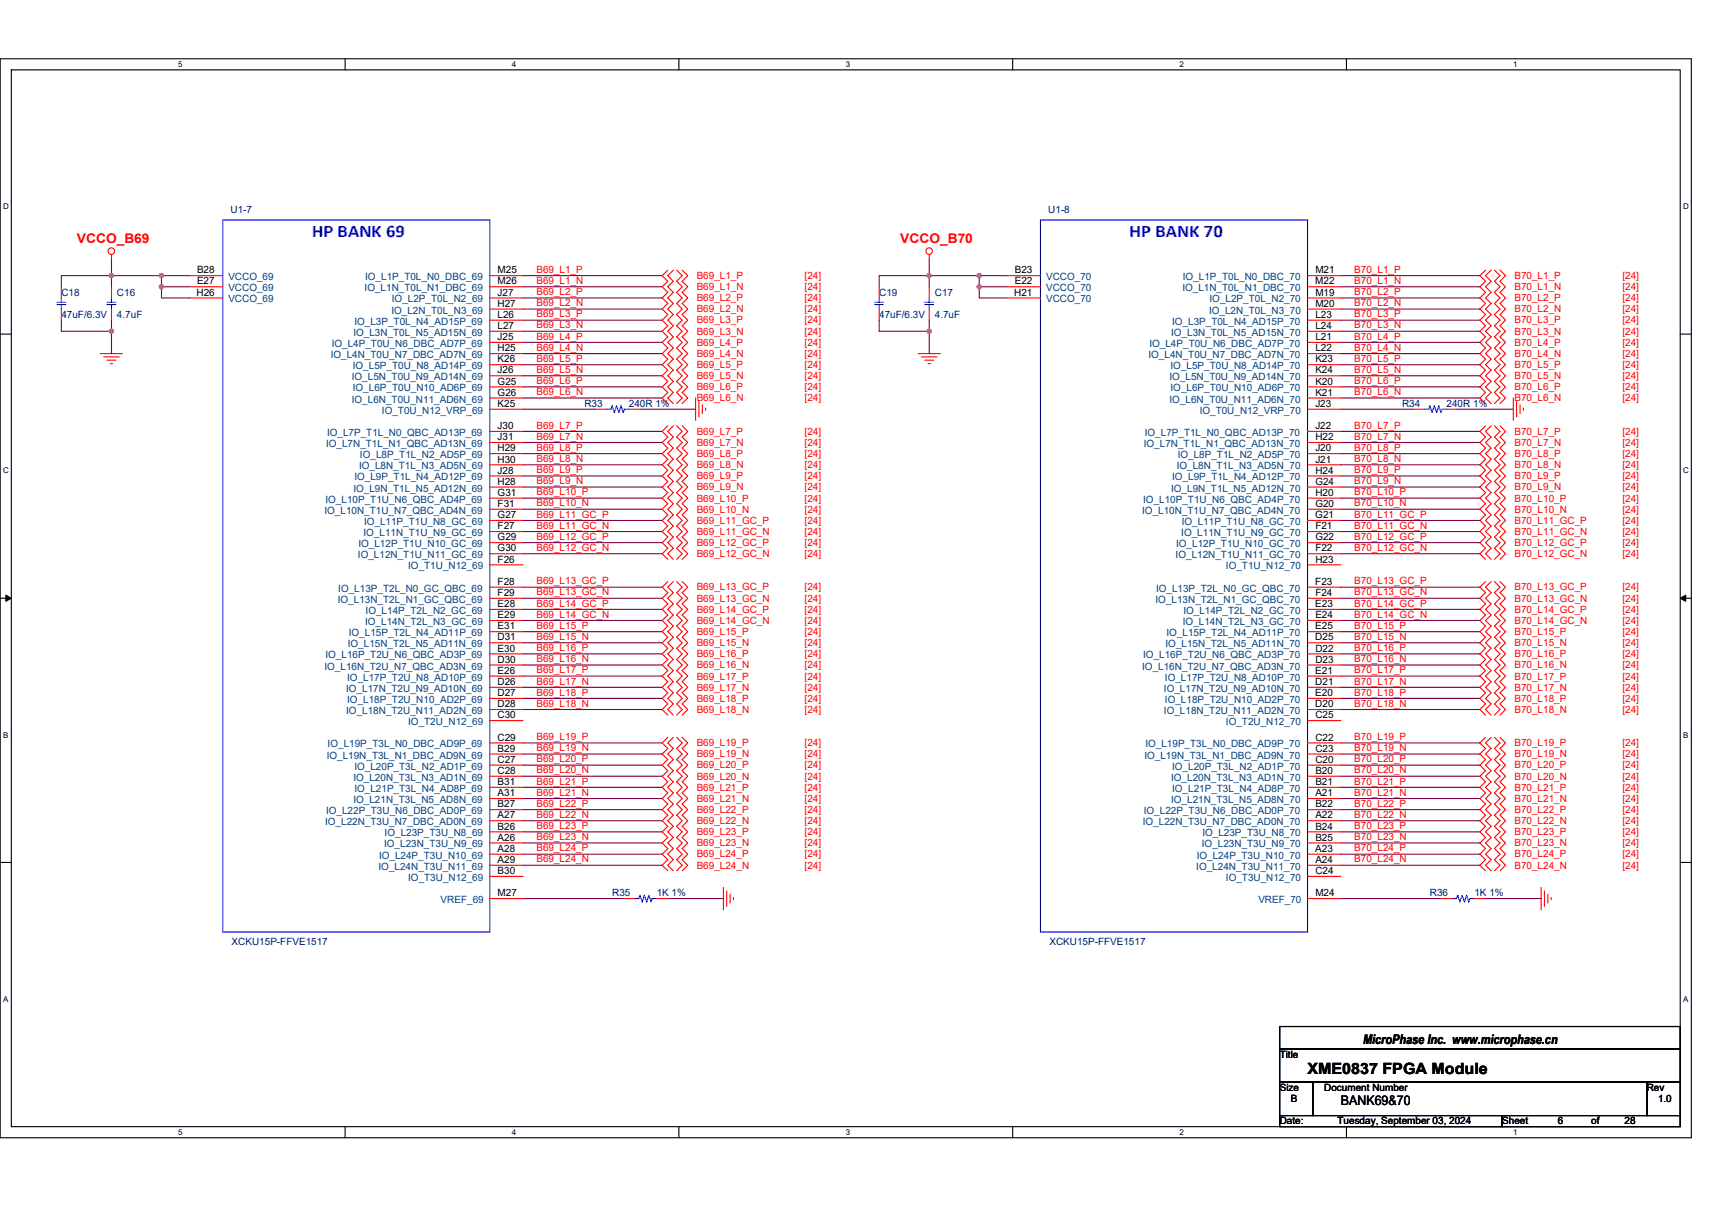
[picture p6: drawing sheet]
<svg xmlns="http://www.w3.org/2000/svg" width="297mm" height="210mm" viewBox="0 0 297 210" stroke-linecap="round" stroke-linejoin="round" font-family="sans-serif">
<defs><g id="words">
<g font-size="3.1" fill="#00f">
<text x="54.1" y="41.1">HP BANK 69</text>
<text x="196" y="41.1">HP BANK 70</text>
</g>
<text font-size="2.7" x="226.9" y="186.4">XME0837 FPGA Module</text>
<g font-size="2.3" fill="#f00">
<text x="13.4" y="42.2">VCCO_B69</text>
<text x="156.2" y="42.2">VCCO_B70</text>
</g>
<g font-size="2.3">
<text x="236.5" y="181.1">MicroPhase Inc. www.microphase.cn</text>
<text x="232.6" y="191.8">BANK69&amp;70</text>
</g>
<g font-size="1.7" fill="#000080">
<text x="40" y="37">U1-7</text>
<text x="181.9" y="37">U1-8</text>
<text x="10.6" y="51.3">C18</text>
<text x="20.3" y="51.3">C16</text>
<text x="152.5" y="51.3">C19</text>
<text x="162.2" y="51.3">C17</text>
<text x="10.6" y="55.2">47uF/6.3V</text>
<text x="20.3" y="55.2">4.7uF</text>
<text x="152.5" y="55.2">47uF/6.3V</text>
<text x="162.2" y="55.2">4.7uF</text>
<text x="101.4" y="70.6">R33</text>
<text x="109.1" y="70.6">240R 1%</text>
<text x="243.3" y="70.6">R34</text>
<text x="251" y="70.6">240R 1%</text>
<text x="106.2" y="155.6">R35</text>
<text x="113.9" y="155.6">1K 1%</text>
<text x="248.1" y="155.6">R36</text>
<text x="255.8" y="155.6">1K 1%</text>
<text x="40.2" y="164">XCKU15P-FFVE1517</text>
<text x="182.1" y="164">XCKU15P-FFVE1517</text>
</g>
<g font-size="1.7">
<text x="34.2" y="47.4">B28</text>
<text x="86.3" y="47.4">M25</text>
<text x="176.1" y="47.4">B23</text>
<text x="228.2" y="47.4">M21</text>
<text x="34.1" y="51.3">H26</text>
<text x="34.2" y="49.4">E27</text>
<text x="86.3" y="49.4">M26</text>
<text x="86.3" y="53.2">H27</text>
<text x="86.3" y="51.3">J27</text>
<text x="176" y="51.3">H21</text>
<text x="176.1" y="49.4">E22</text>
<text x="228.2" y="49.4">M22</text>
<text x="228.2" y="53.2">M20</text>
<text x="228.2" y="51.3">M19</text>
<text x="86.3" y="55.2">L26</text>
<text x="86.3" y="57.1">L27</text>
<text x="86.3" y="59">J25</text>
<text x="228.2" y="57.1">L24</text>
<text x="228.2" y="55.2">L23</text>
<text x="228.2" y="59">L21</text>
<text x="86.3" y="62.9">K26</text>
<text x="86.3" y="64.8">J26</text>
<text x="86.3" y="61">H25</text>
<text x="228.2" y="62.9">K23</text>
<text x="228.2" y="64.8">K24</text>
<text x="228.2" y="61">L22</text>
<text x="86.3" y="66.7">G25</text>
<text x="86.3" y="68.7">G26</text>
<text x="86.3" y="70.6">K25</text>
<text x="228.2" y="66.7">K20</text>
<text x="228.2" y="68.7">K21</text>
<text x="228.2" y="70.6">J23</text>
<text x="86.3" y="74.5">J30</text>
<text x="86.3" y="76.4">J31</text>
<text x="228.2" y="76.4">H22</text>
<text x="228.2" y="74.5">J22</text>
<text x="86.3" y="82.2">J28</text>
<text x="86.3" y="78.3">H29</text>
<text x="86.3" y="80.3">H30</text>
<text x="228.2" y="82.2">H24</text>
<text x="228.2" y="80.3">J21</text>
<text x="228.2" y="78.3">J20</text>
<text x="86.3" y="89.9">G27</text>
<text x="86.3" y="86">G31</text>
<text x="86.3" y="88">F31</text>
<text x="86.3" y="84.1">H28</text>
<text x="228.2" y="89.9">G21</text>
<text x="228.2" y="86">H20</text>
<text x="228.2" y="88">G20</text>
<text x="228.2" y="84.1">G24</text>
<text x="86.3" y="95.7">G30</text>
<text x="86.3" y="91.8">F27</text>
<text x="86.3" y="93.8">G29</text>
<text x="228.2" y="95.7">F22</text>
<text x="228.2" y="91.8">F21</text>
<text x="228.2" y="93.8">G22</text>
<text x="86.3" y="101.5">F28</text>
<text x="86.3" y="97.6">F26</text>
<text x="228.2" y="101.5">F23</text>
<text x="228.2" y="97.6">H23</text>
<text x="86.3" y="105.3">E28</text>
<text x="86.3" y="103.4">F29</text>
<text x="86.3" y="107.3">E29</text>
<text x="228.2" y="105.3">E23</text>
<text x="228.2" y="103.4">F24</text>
<text x="228.2" y="107.3">E24</text>
<text x="86.3" y="109.2">E31</text>
<text x="86.3" y="111.1">D31</text>
<text x="86.3" y="113.1">E30</text>
<text x="228.2" y="109.2">E25</text>
<text x="228.2" y="111.1">D25</text>
<text x="228.2" y="113.1">D22</text>
<text x="86.3" y="116.9">E26</text>
<text x="86.3" y="118.9">D26</text>
<text x="86.3" y="115">D30</text>
<text x="228.2" y="116.9">E21</text>
<text x="228.2" y="118.9">D21</text>
<text x="228.2" y="115">D23</text>
<text x="86.3" y="120.8">D27</text>
<text x="86.3" y="122.7">D28</text>
<text x="86.3" y="124.7">C30</text>
<text x="228.2" y="120.8">E20</text>
<text x="228.2" y="122.7">D20</text>
<text x="228.2" y="124.7">C25</text>
<text x="86.3" y="128.5">C29</text>
<text x="86.3" y="130.5">B29</text>
<text x="228.2" y="128.5">C22</text>
<text x="228.2" y="130.5">C23</text>
<text x="86.3" y="136.2">B31</text>
<text x="86.3" y="132.4">C27</text>
<text x="86.3" y="134.3">C28</text>
<text x="228.2" y="136.2">B21</text>
<text x="228.2" y="134.3">B20</text>
<text x="228.2" y="132.4">C20</text>
<text x="86.3" y="144">B26</text>
<text x="86.3" y="140.1">B27</text>
<text x="86.3" y="142">A27</text>
<text x="86.3" y="138.2">A31</text>
<text x="228.2" y="140.1">B22</text>
<text x="228.2" y="144">B24</text>
<text x="228.2" y="142">A22</text>
<text x="228.2" y="138.2">A21</text>
<text x="86.3" y="147.8">A28</text>
<text x="86.3" y="149.8">A29</text>
<text x="86.3" y="145.9">A26</text>
<text x="228.2" y="147.8">A23</text>
<text x="228.2" y="149.8">A24</text>
<text x="228.2" y="145.9">B25</text>
<text x="86.3" y="151.7">B30</text>
<text x="86.3" y="155.5">M27</text>
<text x="228.2" y="151.7">C24</text>
<text x="228.2" y="155.5">M24</text>
<text x="222" y="183.6">Title</text>
<text x="222" y="189.3">Size</text>
<text x="224" y="191.3">B</text>
<text x="229.8" y="189.3">Document Number</text>
<text x="285.7" y="189.3">Rev</text>
<text x="287.7" y="191.3">1.0</text>
<text x="222" y="195.1">Date:</text>
<text x="232.1" y="195.1">Tuesday, September 03, 2024</text>
<text x="260.6" y="195.1">Sheet</text>
<text x="270.3" y="195.1">6</text>
<text x="276.1" y="195.1">of</text>
<text x="281.9" y="195.1">28</text>
</g>
<g font-size="1.7" fill="#f00">
<text x="93.1" y="47.3">B69_L1_P</text>
<text x="235" y="47.3">B70_L1_P</text>
<text x="93.1" y="49.3">B69_L1_N</text>
<text x="93.1" y="51.2">B69_L2_P</text>
<text x="93.1" y="53.1">B69_L2_N</text>
<text x="120.9" y="48.4">B69_L1_P</text>
<text x="120.9" y="50.4">B69_L1_N</text>
<text x="120.9" y="52.3">B69_L2_P</text>
<text x="139.6" y="50.4">[24]</text>
<text x="139.6" y="48.4">[24]</text>
<text x="139.6" y="52.3">[24]</text>
<text x="235" y="49.3">B70_L1_N</text>
<text x="235" y="51.2">B70_L2_P</text>
<text x="235" y="53.1">B70_L2_N</text>
<text x="262.8" y="48.4">B70_L1_P</text>
<text x="262.8" y="50.4">B70_L1_N</text>
<text x="262.8" y="52.3">B70_L2_P</text>
<text x="281.5" y="50.4">[24]</text>
<text x="281.5" y="48.4">[24]</text>
<text x="281.5" y="52.3">[24]</text>
<text x="93.1" y="55.1">B69_L3_P</text>
<text x="93.1" y="57">B69_L3_N</text>
<text x="93.1" y="58.9">B69_L4_P</text>
<text x="120.9" y="54.2">B69_L2_N</text>
<text x="120.9" y="56.1">B69_L3_P</text>
<text x="120.9" y="58.1">B69_L3_N</text>
<text x="139.6" y="54.2">[24]</text>
<text x="139.6" y="58.1">[24]</text>
<text x="139.6" y="56.1">[24]</text>
<text x="235" y="55.1">B70_L3_P</text>
<text x="235" y="57">B70_L3_N</text>
<text x="235" y="58.9">B70_L4_P</text>
<text x="262.8" y="54.2">B70_L2_N</text>
<text x="262.8" y="56.1">B70_L3_P</text>
<text x="262.8" y="58.1">B70_L3_N</text>
<text x="281.5" y="54.2">[24]</text>
<text x="281.5" y="58.1">[24]</text>
<text x="281.5" y="56.1">[24]</text>
<text x="93.1" y="60.9">B69_L4_N</text>
<text x="93.1" y="62.8">B69_L5_P</text>
<text x="93.1" y="64.7">B69_L5_N</text>
<text x="120.9" y="60">B69_L4_P</text>
<text x="120.9" y="61.9">B69_L4_N</text>
<text x="120.9" y="63.9">B69_L5_P</text>
<text x="120.9" y="65.8">B69_L5_N</text>
<text x="139.6" y="61.9">[24]</text>
<text x="139.6" y="65.8">[24]</text>
<text x="139.6" y="60">[24]</text>
<text x="139.6" y="63.9">[24]</text>
<text x="235" y="60.9">B70_L4_N</text>
<text x="235" y="62.8">B70_L5_P</text>
<text x="235" y="64.7">B70_L5_N</text>
<text x="262.8" y="60">B70_L4_P</text>
<text x="262.8" y="61.9">B70_L4_N</text>
<text x="262.8" y="63.9">B70_L5_P</text>
<text x="262.8" y="65.8">B70_L5_N</text>
<text x="281.5" y="61.9">[24]</text>
<text x="281.5" y="65.8">[24]</text>
<text x="281.5" y="60">[24]</text>
<text x="281.5" y="63.9">[24]</text>
<text x="93.1" y="66.7">B69_L6_P</text>
<text x="93.1" y="68.6">B69_L6_N</text>
<text x="120.9" y="67.7">B69_L6_P</text>
<text x="120.9" y="69.7">B69_L6_N</text>
<text x="139.6" y="69.7">[24]</text>
<text x="139.6" y="67.7">[24]</text>
<text x="235" y="66.7">B70_L6_P</text>
<text x="235" y="68.6">B70_L6_N</text>
<text x="262.8" y="67.7">B70_L6_P</text>
<text x="262.8" y="69.7">B70_L6_N</text>
<text x="281.5" y="69.7">[24]</text>
<text x="281.5" y="67.7">[24]</text>
<text x="93.1" y="74.4">B69_L7_P</text>
<text x="93.1" y="76.3">B69_L7_N</text>
<text x="120.9" y="75.4">B69_L7_P</text>
<text x="120.9" y="77.4">B69_L7_N</text>
<text x="139.6" y="77.4">[24]</text>
<text x="139.6" y="75.4">[24]</text>
<text x="235" y="74.4">B70_L7_P</text>
<text x="235" y="76.3">B70_L7_N</text>
<text x="262.8" y="75.4">B70_L7_P</text>
<text x="262.8" y="77.4">B70_L7_N</text>
<text x="281.5" y="77.4">[24]</text>
<text x="281.5" y="75.4">[24]</text>
<text x="93.1" y="78.2">B69_L8_P</text>
<text x="93.1" y="80.2">B69_L8_N</text>
<text x="93.1" y="82.1">B69_L9_P</text>
<text x="120.9" y="79.3">B69_L8_P</text>
<text x="120.9" y="81.2">B69_L8_N</text>
<text x="120.9" y="83.2">B69_L9_P</text>
<text x="139.6" y="81.2">[24]</text>
<text x="139.6" y="79.3">[24]</text>
<text x="139.6" y="83.2">[24]</text>
<text x="235" y="78.2">B70_L8_P</text>
<text x="235" y="80.2">B70_L8_N</text>
<text x="235" y="82.1">B70_L9_P</text>
<text x="262.8" y="79.3">B70_L8_P</text>
<text x="262.8" y="81.2">B70_L8_N</text>
<text x="262.8" y="83.2">B70_L9_P</text>
<text x="281.5" y="81.2">[24]</text>
<text x="281.5" y="79.3">[24]</text>
<text x="281.5" y="83.2">[24]</text>
<text x="93.1" y="84">B69_L9_N</text>
<text x="93.1" y="86">B69_L10_P</text>
<text x="93.1" y="87.9">B69_L10_N</text>
<text x="93.1" y="89.8">B69_L11_GC_P</text>
<text x="120.9" y="85.1">B69_L9_N</text>
<text x="120.9" y="87">B69_L10_P</text>
<text x="120.9" y="89">B69_L10_N</text>
<text x="139.6" y="89">[24]</text>
<text x="139.6" y="85.1">[24]</text>
<text x="139.6" y="87">[24]</text>
<text x="235" y="84">B70_L9_N</text>
<text x="235" y="86">B70_L10_P</text>
<text x="235" y="87.9">B70_L10_N</text>
<text x="235" y="89.8">B70_L11_GC_P</text>
<text x="262.8" y="85.1">B70_L9_N</text>
<text x="262.8" y="87">B70_L10_P</text>
<text x="262.8" y="89">B70_L10_N</text>
<text x="281.5" y="89">[24]</text>
<text x="281.5" y="85.1">[24]</text>
<text x="281.5" y="87">[24]</text>
<text x="93.1" y="91.8">B69_L11_GC_N</text>
<text x="93.1" y="93.7">B69_L12_GC_P</text>
<text x="93.1" y="95.6">B69_L12_GC_N</text>
<text x="120.9" y="90.9">B69_L11_GC_P</text>
<text x="120.9" y="92.8">B69_L11_GC_N</text>
<text x="120.9" y="94.7">B69_L12_GC_P</text>
<text x="139.6" y="92.8">[24]</text>
<text x="139.6" y="90.9">[24]</text>
<text x="139.6" y="94.7">[24]</text>
<text x="235" y="91.8">B70_L11_GC_N</text>
<text x="235" y="93.7">B70_L12_GC_P</text>
<text x="235" y="95.6">B70_L12_GC_N</text>
<text x="262.8" y="90.9">B70_L11_GC_P</text>
<text x="262.8" y="92.8">B70_L11_GC_N</text>
<text x="262.8" y="94.7">B70_L12_GC_P</text>
<text x="281.5" y="92.8">[24]</text>
<text x="281.5" y="90.9">[24]</text>
<text x="281.5" y="94.7">[24]</text>
<text x="93.1" y="101.4">B69_L13_GC_P</text>
<text x="120.9" y="96.7">B69_L12_GC_N</text>
<text x="139.6" y="96.7">[24]</text>
<text x="235" y="101.4">B70_L13_GC_P</text>
<text x="262.8" y="96.7">B70_L12_GC_N</text>
<text x="281.5" y="96.7">[24]</text>
<text x="93.1" y="103.3">B69_L13_GC_N</text>
<text x="93.1" y="105.3">B69_L14_GC_P</text>
<text x="93.1" y="107.2">B69_L14_GC_N</text>
<text x="120.9" y="102.5">B69_L13_GC_P</text>
<text x="120.9" y="104.4">B69_L13_GC_N</text>
<text x="120.9" y="106.3">B69_L14_GC_P</text>
<text x="139.6" y="104.4">[24]</text>
<text x="139.6" y="102.5">[24]</text>
<text x="139.6" y="106.3">[24]</text>
<text x="235" y="103.3">B70_L13_GC_N</text>
<text x="235" y="105.3">B70_L14_GC_P</text>
<text x="235" y="107.2">B70_L14_GC_N</text>
<text x="262.8" y="102.5">B70_L13_GC_P</text>
<text x="262.8" y="104.4">B70_L13_GC_N</text>
<text x="262.8" y="106.3">B70_L14_GC_P</text>
<text x="281.5" y="104.4">[24]</text>
<text x="281.5" y="102.5">[24]</text>
<text x="281.5" y="106.3">[24]</text>
<text x="93.1" y="109.1">B69_L15_P</text>
<text x="93.1" y="111.1">B69_L15_N</text>
<text x="93.1" y="113">B69_L16_P</text>
<text x="120.9" y="108.3">B69_L14_GC_N</text>
<text x="120.9" y="110.2">B69_L15_P</text>
<text x="120.9" y="112.1">B69_L15_N</text>
<text x="139.6" y="108.3">[24]</text>
<text x="139.6" y="112.1">[24]</text>
<text x="139.6" y="110.2">[24]</text>
<text x="235" y="109.1">B70_L15_P</text>
<text x="235" y="111.1">B70_L15_N</text>
<text x="235" y="113">B70_L16_P</text>
<text x="262.8" y="108.3">B70_L14_GC_N</text>
<text x="262.8" y="110.2">B70_L15_P</text>
<text x="262.8" y="112.1">B70_L15_N</text>
<text x="281.5" y="108.3">[24]</text>
<text x="281.5" y="112.1">[24]</text>
<text x="281.5" y="110.2">[24]</text>
<text x="93.1" y="114.9">B69_L16_N</text>
<text x="93.1" y="116.8">B69_L17_P</text>
<text x="93.1" y="118.8">B69_L17_N</text>
<text x="120.9" y="114">B69_L16_P</text>
<text x="120.9" y="116">B69_L16_N</text>
<text x="120.9" y="117.9">B69_L17_P</text>
<text x="120.9" y="119.8">B69_L17_N</text>
<text x="139.6" y="116">[24]</text>
<text x="139.6" y="119.8">[24]</text>
<text x="139.6" y="114">[24]</text>
<text x="139.6" y="117.9">[24]</text>
<text x="235" y="114.9">B70_L16_N</text>
<text x="235" y="116.8">B70_L17_P</text>
<text x="235" y="118.8">B70_L17_N</text>
<text x="262.8" y="114">B70_L16_P</text>
<text x="262.8" y="116">B70_L16_N</text>
<text x="262.8" y="117.9">B70_L17_P</text>
<text x="262.8" y="119.8">B70_L17_N</text>
<text x="281.5" y="116">[24]</text>
<text x="281.5" y="119.8">[24]</text>
<text x="281.5" y="114">[24]</text>
<text x="281.5" y="117.9">[24]</text>
<text x="93.1" y="120.7">B69_L18_P</text>
<text x="93.1" y="122.6">B69_L18_N</text>
<text x="120.9" y="121.8">B69_L18_P</text>
<text x="120.9" y="123.7">B69_L18_N</text>
<text x="139.6" y="123.7">[24]</text>
<text x="139.6" y="121.8">[24]</text>
<text x="235" y="120.7">B70_L18_P</text>
<text x="235" y="122.6">B70_L18_N</text>
<text x="262.8" y="121.8">B70_L18_P</text>
<text x="262.8" y="123.7">B70_L18_N</text>
<text x="281.5" y="123.7">[24]</text>
<text x="281.5" y="121.8">[24]</text>
<text x="93.1" y="128.4">B69_L19_P</text>
<text x="93.1" y="130.4">B69_L19_N</text>
<text x="120.9" y="129.5">B69_L19_P</text>
<text x="120.9" y="131.4">B69_L19_N</text>
<text x="139.6" y="131.4">[24]</text>
<text x="139.6" y="129.5">[24]</text>
<text x="235" y="128.4">B70_L19_P</text>
<text x="235" y="130.4">B70_L19_N</text>
<text x="262.8" y="129.5">B70_L19_P</text>
<text x="262.8" y="131.4">B70_L19_N</text>
<text x="281.5" y="131.4">[24]</text>
<text x="281.5" y="129.5">[24]</text>
<text x="93.1" y="132.3">B69_L20_P</text>
<text x="93.1" y="134.2">B69_L20_N</text>
<text x="93.1" y="136.1">B69_L21_P</text>
<text x="120.9" y="133.3">B69_L20_P</text>
<text x="120.9" y="135.3">B69_L20_N</text>
<text x="120.9" y="137.2">B69_L21_P</text>
<text x="139.6" y="135.3">[24]</text>
<text x="139.6" y="133.3">[24]</text>
<text x="139.6" y="137.2">[24]</text>
<text x="235" y="132.3">B70_L20_P</text>
<text x="235" y="134.2">B70_L20_N</text>
<text x="235" y="136.1">B70_L21_P</text>
<text x="262.8" y="133.3">B70_L20_P</text>
<text x="262.8" y="135.3">B70_L20_N</text>
<text x="262.8" y="137.2">B70_L21_P</text>
<text x="281.5" y="135.3">[24]</text>
<text x="281.5" y="133.3">[24]</text>
<text x="281.5" y="137.2">[24]</text>
<text x="93.1" y="138.1">B69_L21_N</text>
<text x="93.1" y="140">B69_L22_P</text>
<text x="93.1" y="141.9">B69_L22_N</text>
<text x="93.1" y="143.9">B69_L23_P</text>
<text x="120.9" y="139.1">B69_L21_N</text>
<text x="120.9" y="141.1">B69_L22_P</text>
<text x="120.9" y="143">B69_L22_N</text>
<text x="139.6" y="139.1">[24]</text>
<text x="139.6" y="143">[24]</text>
<text x="139.6" y="141.1">[24]</text>
<text x="235" y="138.1">B70_L21_N</text>
<text x="235" y="140">B70_L22_P</text>
<text x="235" y="141.9">B70_L22_N</text>
<text x="235" y="143.9">B70_L23_P</text>
<text x="262.8" y="139.1">B70_L21_N</text>
<text x="262.8" y="141.1">B70_L22_P</text>
<text x="262.8" y="143">B70_L22_N</text>
<text x="281.5" y="139.1">[24]</text>
<text x="281.5" y="143">[24]</text>
<text x="281.5" y="141.1">[24]</text>
<text x="93.1" y="145.8">B69_L23_N</text>
<text x="93.1" y="147.7">B69_L24_P</text>
<text x="93.1" y="149.7">B69_L24_N</text>
<text x="120.9" y="144.9">B69_L23_P</text>
<text x="120.9" y="146.9">B69_L23_N</text>
<text x="120.9" y="148.8">B69_L24_P</text>
<text x="139.6" y="146.9">[24]</text>
<text x="139.6" y="144.9">[24]</text>
<text x="139.6" y="148.8">[24]</text>
<text x="235" y="145.8">B70_L23_N</text>
<text x="235" y="147.7">B70_L24_P</text>
<text x="235" y="149.7">B70_L24_N</text>
<text x="262.8" y="144.9">B70_L23_P</text>
<text x="262.8" y="146.9">B70_L23_N</text>
<text x="262.8" y="148.8">B70_L24_P</text>
<text x="281.5" y="146.9">[24]</text>
<text x="281.5" y="144.9">[24]</text>
<text x="281.5" y="148.8">[24]</text>
<text x="120.9" y="150.7">B69_L24_N</text>
<text x="139.6" y="150.7">[24]</text>
<text x="262.8" y="150.7">B70_L24_N</text>
<text x="281.5" y="150.7">[24]</text>
</g>
<g font-size="1.7" fill="#004080">
<text x="39.6" y="48.6">VCCO_69</text>
<text x="39.6" y="50.5">VCCO_69</text>
<text x="39.6" y="52.5">VCCO_69</text>
<text x="63.3" y="50.5">IO_L1N_T0L_N1_DBC_69</text>
<text x="63.3" y="48.6">IO_L1P_T0L_N0_DBC_69</text>
<text x="68" y="52.5">IO_L2P_T0L_N2_69</text>
<text x="181.5" y="48.6">VCCO_70</text>
<text x="181.5" y="50.5">VCCO_70</text>
<text x="181.5" y="52.5">VCCO_70</text>
<text x="205.1" y="50.5">IO_L1N_T0L_N1_DBC_70</text>
<text x="205.2" y="48.6">IO_L1P_T0L_N0_DBC_70</text>
<text x="209.9" y="52.5">IO_L2P_T0L_N2_70</text>
<text x="61.3" y="58.3">IO_L3N_T0L_N5_AD15N_69</text>
<text x="61.5" y="56.3">IO_L3P_T0L_N4_AD15P_69</text>
<text x="67.9" y="54.4">IO_L2N_T0L_N3_69</text>
<text x="203.2" y="58.3">IO_L3N_T0L_N5_AD15N_70</text>
<text x="203.4" y="56.3">IO_L3P_T0L_N4_AD15P_70</text>
<text x="209.8" y="54.4">IO_L2N_T0L_N3_70</text>
<text x="57.4" y="62.1">IO_L4N_T0U_N7_DBC_AD7N_69</text>
<text x="57.5" y="60.2">IO_L4P_T0U_N6_DBC_AD7P_69</text>
<text x="61" y="66">IO_L5N_T0U_N9_AD14N_69</text>
<text x="61.2" y="64.1">IO_L5P_T0U_N8_AD14P_69</text>
<text x="199.3" y="62.1">IO_L4N_T0U_N7_DBC_AD7N_70</text>
<text x="199.4" y="60.2">IO_L4P_T0U_N6_DBC_AD7P_70</text>
<text x="202.9" y="66">IO_L5N_T0U_N9_AD14N_70</text>
<text x="203.1" y="64.1">IO_L5P_T0U_N8_AD14P_70</text>
<text x="61" y="69.8">IO_L6N_T0U_N11_AD6N_69</text>
<text x="61.2" y="67.9">IO_L6P_T0U_N10_AD6P_69</text>
<text x="66.3" y="71.8">IO_T0U_N12_VRP_69</text>
<text x="202.9" y="69.8">IO_L6N_T0U_N11_AD6N_70</text>
<text x="203.1" y="67.9">IO_L6P_T0U_N10_AD6P_70</text>
<text x="208.1" y="71.8">IO_T0U_N12_VRP_70</text>
<text x="56.6" y="77.6">IO_L7N_T1L_N1_QBC_AD13N_69</text>
<text x="56.7" y="75.6">IO_L7P_T1L_N0_QBC_AD13P_69</text>
<text x="198.5" y="77.6">IO_L7N_T1L_N1_QBC_AD13N_70</text>
<text x="198.6" y="75.6">IO_L7P_T1L_N0_QBC_AD13P_70</text>
<text x="61.5" y="83.4">IO_L9P_T1L_N4_AD12P_69</text>
<text x="62.3" y="81.4">IO_L8N_T1L_N3_AD5N_69</text>
<text x="62.5" y="79.5">IO_L8P_T1L_N2_AD5P_69</text>
<text x="203.4" y="83.4">IO_L9P_T1L_N4_AD12P_70</text>
<text x="204.2" y="81.4">IO_L8N_T1L_N3_AD5N_70</text>
<text x="204.3" y="79.5">IO_L8P_T1L_N2_AD5P_70</text>
<text x="56.3" y="89.2">IO_L10N_T1U_N7_QBC_AD4N_69</text>
<text x="56.5" y="87.2">IO_L10P_T1U_N6_QBC_AD4P_69</text>
<text x="61.3" y="85.3">IO_L9N_T1L_N5_AD12N_69</text>
<text x="198.2" y="89.2">IO_L10N_T1U_N7_QBC_AD4N_70</text>
<text x="198.3" y="87.2">IO_L10P_T1U_N6_QBC_AD4P_70</text>
<text x="203.2" y="85.3">IO_L9N_T1L_N5_AD12N_70</text>
<text x="62.2" y="95">IO_L12P_T1U_N10_GC_69</text>
<text x="63.1" y="93">IO_L11N_T1U_N9_GC_69</text>
<text x="63.2" y="91.1">IO_L11P_T1U_N8_GC_69</text>
<text x="204.1" y="95">IO_L12P_T1U_N10_GC_70</text>
<text x="205" y="93">IO_L11N_T1U_N9_GC_70</text>
<text x="205" y="91.1">IO_L11P_T1U_N8_GC_70</text>
<text x="62.1" y="96.9">IO_L12N_T1U_N11_GC_69</text>
<text x="70.8" y="98.8">IO_T1U_N12_69</text>
<text x="204" y="96.9">IO_L12N_T1U_N11_GC_70</text>
<text x="212.7" y="98.8">IO_T1U_N12_70</text>
<text x="58.6" y="104.6">IO_L13N_T2L_N1_GC_QBC_69</text>
<text x="58.7" y="102.7">IO_L13P_T2L_N0_GC_QBC_69</text>
<text x="63.4" y="106.5">IO_L14P_T2L_N2_GC_69</text>
<text x="200.5" y="104.6">IO_L13N_T2L_N1_GC_QBC_70</text>
<text x="200.6" y="102.7">IO_L13P_T2L_N0_GC_QBC_70</text>
<text x="205.3" y="106.5">IO_L14P_T2L_N2_GC_70</text>
<text x="60.3" y="112.3">IO_L15N_T2L_N5_AD11N_69</text>
<text x="60.5" y="110.4">IO_L15P_T2L_N4_AD11P_69</text>
<text x="63.3" y="108.5">IO_L14N_T2L_N3_GC_69</text>
<text x="202.2" y="112.3">IO_L15N_T2L_N5_AD11N_70</text>
<text x="202.4" y="110.4">IO_L15P_T2L_N4_AD11P_70</text>
<text x="205.2" y="108.5">IO_L14N_T2L_N3_GC_70</text>
<text x="56.3" y="116.2">IO_L16N_T2U_N7_QBC_AD3N_69</text>
<text x="56.5" y="114.3">IO_L16P_T2U_N6_QBC_AD3P_69</text>
<text x="60.2" y="118.1">IO_L17P_T2U_N8_AD10P_69</text>
<text x="198.2" y="116.2">IO_L16N_T2U_N7_QBC_AD3N_70</text>
<text x="198.3" y="114.3">IO_L16P_T2U_N6_QBC_AD3P_70</text>
<text x="202.1" y="118.1">IO_L17P_T2U_N8_AD10P_70</text>
<text x="60.1" y="123.9">IO_L18N_T2U_N11_AD2N_69</text>
<text x="60.1" y="120.1">IO_L17N_T2U_N9_AD10N_69</text>
<text x="60.2" y="122">IO_L18P_T2U_N10_AD2P_69</text>
<text x="70.8" y="125.8">IO_T2U_N12_69</text>
<text x="201.9" y="123.9">IO_L18N_T2U_N11_AD2N_70</text>
<text x="201.9" y="120.1">IO_L17N_T2U_N9_AD10N_70</text>
<text x="202.1" y="122">IO_L18P_T2U_N10_AD2P_70</text>
<text x="212.7" y="125.8">IO_T2U_N12_70</text>
<text x="56.7" y="131.6">IO_L19N_T3L_N1_DBC_AD9N_69</text>
<text x="56.9" y="129.7">IO_L19P_T3L_N0_DBC_AD9P_69</text>
<text x="198.6" y="131.6">IO_L19N_T3L_N1_DBC_AD9N_70</text>
<text x="198.7" y="129.7">IO_L19P_T3L_N0_DBC_AD9P_70</text>
<text x="61.3" y="135.5">IO_L20N_T3L_N3_AD1N_69</text>
<text x="61.5" y="137.4">IO_L21P_T3L_N4_AD8P_69</text>
<text x="61.5" y="133.6">IO_L20P_T3L_N2_AD1P_69</text>
<text x="203.2" y="135.5">IO_L20N_T3L_N3_AD1N_70</text>
<text x="203.4" y="137.4">IO_L21P_T3L_N4_AD8P_70</text>
<text x="203.4" y="133.6">IO_L20P_T3L_N2_AD1P_70</text>
<text x="56.4" y="143.2">IO_L22N_T3U_N7_DBC_AD0N_69</text>
<text x="56.6" y="141.3">IO_L22P_T3U_N6_DBC_AD0P_69</text>
<text x="61.3" y="139.4">IO_L21N_T3L_N5_AD8N_69</text>
<text x="198.3" y="143.2">IO_L22N_T3U_N7_DBC_AD0N_70</text>
<text x="198.5" y="141.3">IO_L22P_T3U_N6_DBC_AD0P_70</text>
<text x="203.2" y="139.4">IO_L21N_T3L_N5_AD8N_70</text>
<text x="65.8" y="149">IO_L24P_T3U_N10_69</text>
<text x="66.7" y="147.1">IO_L23N_T3U_N9_69</text>
<text x="66.7" y="145.1">IO_L23P_T3U_N8_69</text>
<text x="207.6" y="149">IO_L24P_T3U_N10_70</text>
<text x="208.5" y="147.1">IO_L23N_T3U_N9_70</text>
<text x="208.6" y="145.1">IO_L23P_T3U_N8_70</text>
<text x="65.7" y="150.9">IO_L24N_T3U_N11_69</text>
<text x="70.8" y="152.9">IO_T3U_N12_69</text>
<text x="207.6" y="150.9">IO_L24N_T3U_N11_70</text>
<text x="212.7" y="152.9">IO_T3U_N12_70</text>
<text x="76.5" y="156.7">VREF_69</text>
<text x="218.3" y="156.7">VREF_70</text>
</g>
<g font-size="1.4">
<text x="30.9" y="11.7">5</text>
<text x="88.8" y="11.7">4</text>
<text x="146.7" y="11.7">3</text>
<text x="204.7" y="11.7">2</text>
<text x="262.6" y="11.7">1</text>
<text x=".5" y="36.3">D</text>
<text x="292" y="36.3">D</text>
<text x=".5" y="82.1">C</text>
<text x="292" y="82.1">C</text>
<text x=".5" y="128">B</text>
<text x="292" y="128">B</text>
<text x=".5" y="173.8">A</text>
<text x="292" y="173.8">A</text>
<text x="30.9" y="197">5</text>
<text x="88.8" y="197">4</text>
<text x="146.7" y="197">3</text>
<text x="204.7" y="197">2</text>
<text x="262.6" y="197">1</text>
</g>
</g></defs>
<path d="M0 10.2h293.5v187.2h-293.5zM2 12.1h289.5v183.4h-289.5z" fill="none" stroke="#000" stroke-width=".19"/>
<g fill="#fff">
<path d="M30.9 10.4h.8v1.6h-.8z"/>
<path d="M30.9 195.7h.8v1.6h-.8z"/>
</g>
<path d="M59.9 10.2v1.9M59.9 195.5v1.9" fill="none" stroke="#000" stroke-width=".19"/>
<g fill="#fff">
<path d="M88.8 10.4h.8v1.6h-.8z"/>
<path d="M88.8 195.7h.8v1.6h-.8z"/>
</g>
<path d="M117.8 10.2v1.9M117.8 195.5v1.9" fill="none" stroke="#000" stroke-width=".19"/>
<g fill="#fff">
<path d="M146.7 10.4h.8v1.6h-.8z"/>
<path d="M146.7 195.7h.8v1.6h-.8z"/>
</g>
<path d="M175.7 10.2v1.9M175.7 195.5v1.9" fill="none" stroke="#000" stroke-width=".19"/>
<g fill="#fff">
<path d="M204.7 10.4h.7v1.6h-.7z"/>
<path d="M204.7 195.7h.7v1.6h-.7z"/>
</g>
<path d="M233.6 10.2v1.9M233.6 195.5v1.9" fill="none" stroke="#000" stroke-width=".19"/>
<g fill="#fff">
<path d="M262.6 10.4h.7v1.6h-.7z"/>
<path d="M262.6 195.7h.7v1.6h-.7z"/>
<path d="M.5 35.1h1v1.5h-1z"/>
<path d="M292 35.1h1v1.5h-1z"/>
<path d="M.5 80.9h1v1.5h-1z"/>
<path d="M292 80.9h1v1.5h-1z"/>
</g>
<path d="M0 58h2M291.5 58h2" fill="none" stroke="#000" stroke-width=".19"/>
<g fill="#fff">
<path d="M.5 126.7h.9v1.6h-.9z"/>
<path d="M292 126.7h.9v1.6h-.9z"/>
</g>
<path d="M0 103.8h2M291.5 103.8h2" fill="none" stroke="#000" stroke-width=".19"/>
<path d="M1 103.3l1 .5-1 .6zM291.5 103.8l1-.5v1.1z" fill="#000" stroke="#000" stroke-width=".17"/>
<g fill="#fff">
<path d="M.5 172.6h.9v1.5h-.9z"/>
<path d="M292 172.6h.9v1.5h-.9z"/>
</g>
<path d="M0 149.7h2M291.5 149.7h2M222 178.1h69.5v3.9h-69.5zM222 182h69.5v5.8h-69.5zM222 187.8h5.8v5.8h-5.8zM222 193.6h38.6v1.9h-38.6zM227.8 187.8h57.9v5.8h-57.9zM260.6 193.6h30.9v1.9h-30.9zM285.7 187.8h5.8v5.8h-5.8z" fill="none" stroke="#000" stroke-width=".19"/>
<g fill="none" stroke="#f00" stroke-width=".19">
<path d="M10.6 49.8v1.9M10.6 53.6v2M19.3 44.2v.7M19.3 53.6v2M19.3 49.8v1.9M32.8 47.8h5.8M32.8 49.8h5.8M32.8 51.7h5.8M85 59.4h5.8M85 57.5h5.8M85 55.6h5.8M85 53.6h5.8"/>
<path d="M85 51.7h5.8M85 49.8h5.8M85 47.8h5.8M115.9 46.9l-1 .9 1 1-1 1 1 .9-1 1 1 1-1 .9 1 1-1 1 1 .9-1 1 1 1-1 .9 1 1-1 1 1 .9-1 1 1 .9-1 1 1 1-1 .9 1 1-1 1 1 .9M116.8 46.9l-.9 .9 .9 1-.9 1 .9 .9-.9 1 .9 1-.9 .9 .9 1-.9 1 .9 .9-.9 1 .9 1-.9 .9 .9 1-.9 1 .9 .9-.9 1 .9 .9-.9 1 .9 1-.9 .9 .9 1-.9 1 .9 .9M117.4 46.9l1 .9-1 1 1 1-1 .9 1 1-1 1 1 .9-1 1 1 1-1 .9 1 1-1 1 1 .9-1 1 1 1-1 .9 1 1-1 .9 1 1-1 1 1 .9-1 1 1 1-1 .9M118.4 46.9l.9 .9-.9 1 .9 1-.9 .9 .9 1-.9 1 .9 .9-.9 1 .9 1-.9 .9 .9 1-.9 1 .9 .9-.9 1 .9 1-.9 .9 .9 1-.9 .9 .9 1-.9 1 .9 .9-.9 1 .9 1-.9 .9M152.5 49.8v1.9M152.5 53.6v2M161.2 44.2v.7M161.2 53.6v2M161.2 49.8v1.9"/>
<path d="M174.7 47.8h5.8M174.7 49.8h5.8M174.7 51.7h5.8M226.9 59.4h5.7M226.9 57.5h5.7M226.9 55.6h5.7M226.9 53.6h5.7M226.9 51.7h5.7M226.9 49.8h5.7M226.9 47.8h5.7M257.7 46.9l-.9 .9 .9 1-.9 1 .9 .9-.9 1 .9 1-.9 .9 .9 1-.9 1 .9 .9-.9 1 .9 1-.9 .9 .9 1-.9 1 .9 .9-.9 1 .9 .9-.9 1 .9 1-.9 .9 .9 1-.9 1 .9 .9M258.7 46.9l-1 .9 1 1-1 1 1 .9-1 1 1 1-1 .9 1 1-1 1 1 .9-1 1 1 1-1 .9 1 1-1 1 1 .9-1 1 1 .9-1 1 1 1-1 .9 1 1-1 1 1 .9"/>
<path d="M259.3 46.9l1 .9-1 1 1 1-1 .9 1 1-1 1 1 .9-1 1 1 1-1 .9 1 1-1 1 1 .9-1 1 1 1-1 .9 1 1-1 .9 1 1-1 1 1 .9-1 1 1 1-1 .9M260.3 46.9l.9 .9-.9 1 .9 1-.9 .9 .9 1-.9 1 .9 .9-.9 1 .9 1-.9 .9 .9 1-.9 1 .9 .9-.9 1 .9 1-.9 .9 .9 1-.9 .9 .9 1-.9 1 .9 .9-.9 1 .9 1-.9 .9M17.4 61.4h3.9M18 61.9h2.7M18.6 62.5h1.5M19.2 63.1h.3M85 78.7h5.8M85 76.8h5.8M85 74.9h5.8M85 71h5.8M85 69.1h5.8M85 67.1h5.8"/>
<path d="M85 65.2h5.8M85 63.3h5.8M85 61.4h5.8M103.3 71h1.9M109.1 71h1.9M115.9 73.9l-1 1 1 .9-1 1 1 1-1 .9 1 1-1 1 1 .9-1 1 1 .9-1 1 1 1-1 .9 1 1-1 1 1 .9-1 1 1 1-1 .9 1 1-1 1 1 .9-1 1 1 1M116.8 73.9l-.9 1 .9 .9-.9 1 .9 1-.9 .9 .9 1-.9 1 .9 .9-.9 1 .9 .9-.9 1 .9 1-.9 .9 .9 1-.9 1 .9 .9-.9 1 .9 1-.9 .9 .9 1-.9 1 .9 .9-.9 1 .9 1M117.4 73.9l1 1-1 .9 1 1-1 1 1 .9-1 1 1 1-1 .9 1 1-1 .9 1 1-1 1 1 .9-1 1 1 1-1 .9 1 1-1 1 1 .9-1 1 1 1-1 .9 1 1-1 1M118.4 73.9l.9 1-.9 .9 .9 1-.9 1 .9 .9-.9 1 .9 1-.9 .9 .9 1-.9 .9 .9 1-.9 1 .9 .9-.9 1 .9 1-.9 .9 .9 1-.9 1 .9 .9-.9 1 .9 1-.9 .9 .9 1-.9 1M120.7 69.1v3.8M121.3 69.7v2.6M121.9 70.2v1.6"/>
<path d="M122.4 70.8v.4M159.3 61.4h3.8M159.9 61.9h2.7M160.5 62.5h1.5M161 63.1h.4M226.9 78.7h5.7M226.9 76.8h5.7M226.9 74.9h5.7M226.9 71h5.7M226.9 69.1h5.7M226.9 67.1h5.7M226.9 65.2h5.7"/>
<path d="M226.9 63.3h5.7M226.9 61.4h5.7M245.2 71h1.9M251 71h1.9M257.7 73.9l-.9 1 .9 .9-.9 1 .9 1-.9 .9 .9 1-.9 1 .9 .9-.9 1 .9 .9-.9 1 .9 1-.9 .9 .9 1-.9 1 .9 .9-.9 1 .9 1-.9 .9 .9 1-.9 1 .9 .9-.9 1 .9 1M258.7 73.9l-1 1 1 .9-1 1 1 1-1 .9 1 1-1 1 1 .9-1 1 1 .9-1 1 1 1-1 .9 1 1-1 1 1 .9-1 1 1 1-1 .9 1 1-1 1 1 .9-1 1 1 1M259.3 73.9l1 1-1 .9 1 1-1 1 1 .9-1 1 1 1-1 .9 1 1-1 .9 1 1-1 1 1 .9-1 1 1 1-1 .9 1 1-1 1 1 .9-1 1 1 1-1 .9 1 1-1 1M260.3 73.9l.9 1-.9 .9 .9 1-.9 1 .9 .9-.9 1 .9 1-.9 .9 .9 1-.9 .9 .9 1-.9 1 .9 .9-.9 1 .9 1-.9 .9 .9 1-.9 1 .9 .9-.9 1 .9 1-.9 .9 .9 1-.9 1M262.6 69.1v3.8M263.1 69.7v2.6M263.7 70.2v1.6M264.3 70.8v.4"/>
<path d="M85 96.1h5.8M85 94.2h5.8M85 92.2h5.8M85 90.3h5.8M85 88.4h5.8M85 86.4h5.8M85 84.5h5.8M85 82.6h5.8M85 80.7h5.8M85 98h5.8M226.9 96.1h5.7M226.9 94.2h5.7"/>
<path d="M226.9 92.2h5.7M226.9 90.3h5.7M226.9 88.4h5.7M226.9 86.4h5.7M226.9 84.5h5.7M226.9 82.6h5.7M226.9 80.7h5.7M226.9 98h5.7M85 119.3h5.8M85 117.3h5.8M85 115.4h5.8M85 113.5h5.8"/>
<path d="M85 111.5h5.8M85 109.6h5.8M85 107.7h5.8M85 105.7h5.8M85 103.8h5.8M85 101.9h5.8M115.9 100.9l-1 1 1 .9-1 1 1 1-1 .9 1 1-1 1 1 .9-1 1 1 1-1 .9 1 1-1 1 1 .9-1 1 1 1-1 .9 1 1-1 1 1 .9-1 1 1 1-1 .9 1 1M116.8 100.9l-.9 1 .9 .9-.9 1 .9 1-.9 .9 .9 1-.9 1 .9 .9-.9 1 .9 1-.9 .9 .9 1-.9 1 .9 .9-.9 1 .9 1-.9 .9 .9 1-.9 1 .9 .9-.9 1 .9 1-.9 .9 .9 1M117.4 100.9l1 1-1 .9 1 1-1 1 1 .9-1 1 1 1-1 .9 1 1-1 1 1 .9-1 1 1 1-1 .9 1 1-1 1 1 .9-1 1 1 1-1 .9 1 1-1 1 1 .9-1 1M118.4 100.9l.9 1-.9 .9 .9 1-.9 1 .9 .9-.9 1 .9 1-.9 .9 .9 1-.9 1 .9 .9-.9 1 .9 1-.9 .9 .9 1-.9 1 .9 .9-.9 1 .9 1-.9 .9 .9 1-.9 1 .9 .9-.9 1M226.9 119.3h5.7M226.9 117.3h5.7"/>
<path d="M226.9 115.4h5.7M226.9 113.5h5.7M226.9 111.5h5.7M226.9 109.6h5.7M226.9 107.7h5.7M226.9 105.7h5.7M226.9 103.8h5.7M226.9 101.9h5.7M257.7 100.9l-.9 1 .9 .9-.9 1 .9 1-.9 .9 .9 1-.9 1 .9 .9-.9 1 .9 1-.9 .9 .9 1-.9 1 .9 .9-.9 1 .9 1-.9 .9 .9 1-.9 1 .9 .9-.9 1 .9 1-.9 .9 .9 1M258.7 100.9l-1 1 1 .9-1 1 1 1-1 .9 1 1-1 1 1 .9-1 1 1 1-1 .9 1 1-1 1 1 .9-1 1 1 1-1 .9 1 1-1 1 1 .9-1 1 1 1-1 .9 1 1M259.3 100.9l1 1-1 .9 1 1-1 1 1 .9-1 1 1 1-1 .9 1 1-1 1 1 .9-1 1 1 1-1 .9 1 1-1 1 1 .9-1 1 1 1-1 .9 1 1-1 1 1 .9-1 1M260.3 100.9l.9 1-.9 .9 .9 1-.9 1 .9 .9-.9 1 .9 1-.9 .9 .9 1-.9 1 .9 .9-.9 1 .9 1-.9 .9 .9 1-.9 1 .9 .9-.9 1 .9 1-.9 .9 .9 1-.9 1 .9 .9-.9 1"/>
<path d="M85 138.6h5.8M85 136.6h5.8M85 134.7h5.8M85 132.8h5.8M85 130.9h5.8M85 128.9h5.8M85 125.1h5.8M85 123.1h5.8M85 121.2h5.8M115.9 128l-1 .9 1 1-1 1 1 .9-1 1 1 1-1 .9 1 1-1 .9 1 1-1 1 1 .9-1 1 1 1-1 .9 1 1-1 1 1 .9-1 1 1 1-1 .9 1 1-1 1 1 .9M116.8 128l-.9 .9 .9 1-.9 1 .9 .9-.9 1 .9 1-.9 .9 .9 1-.9 .9 .9 1-.9 1 .9 .9-.9 1 .9 1-.9 .9 .9 1-.9 1 .9 .9-.9 1 .9 1-.9 .9 .9 1-.9 1 .9 .9M117.4 128l1 .9-1 1 1 1-1 .9 1 1-1 1 1 .9-1 1 1 .9-1 1 1 1-1 .9 1 1-1 1 1 .9-1 1 1 1-1 .9 1 1-1 1 1 .9-1 1 1 1-1 .9"/>
<path d="M118.4 128l.9 .9-.9 1 .9 1-.9 .9 .9 1-.9 1 .9 .9-.9 1 .9 .9-.9 1 .9 1-.9 .9 .9 1-.9 1 .9 .9-.9 1 .9 1-.9 .9 .9 1-.9 1 .9 .9-.9 1 .9 1-.9 .9M226.9 138.6h5.7M226.9 136.6h5.7M226.9 134.7h5.7M226.9 132.8h5.7M226.9 130.9h5.7M226.9 128.9h5.7M226.9 125.1h5.7M226.9 123.1h5.7M226.9 121.2h5.7M257.7 128l-.9 .9 .9 1-.9 1 .9 .9-.9 1 .9 1-.9 .9 .9 1-.9 .9 .9 1-.9 1 .9 .9-.9 1 .9 1-.9 .9 .9 1-.9 1 .9 .9-.9 1 .9 1-.9 .9 .9 1-.9 1 .9 .9M258.7 128l-1 .9 1 1-1 1 1 .9-1 1 1 1-1 .9 1 1-1 .9 1 1-1 1 1 .9-1 1 1 1-1 .9 1 1-1 1 1 .9-1 1 1 1-1 .9 1 1-1 1 1 .9"/>
<path d="M259.3 128l1 .9-1 1 1 1-1 .9 1 1-1 1 1 .9-1 1 1 .9-1 1 1 1-1 .9 1 1-1 1 1 .9-1 1 1 1-1 .9 1 1-1 1 1 .9-1 1 1 1-1 .9M260.3 128l.9 .9-.9 1 .9 1-.9 .9 .9 1-.9 1 .9 .9-.9 1 .9 .9-.9 1 .9 1-.9 .9 .9 1-.9 1 .9 .9-.9 1 .9 1-.9 .9 .9 1-.9 1 .9 .9-.9 1 .9 1-.9 .9M85 150.2h5.8M85 148.2h5.8M85 146.3h5.8M85 144.4h5.8M85 142.4h5.8M85 140.5h5.8M85 152.1h5.8M85 155.9h5.8M108.1 155.9h2M113.9 155.9h2"/>
<path d="M125.5 154v3.9M126.1 154.6v2.7M126.7 155.2v1.5M127.3 155.7v.4M226.9 150.2h5.7M226.9 148.2h5.7M226.9 146.3h5.7M226.9 144.4h5.7M226.9 142.4h5.7M226.9 140.5h5.7M226.9 152.1h5.7M226.9 155.9h5.7"/>
<path d="M250 155.9h1.9M255.8 155.9h1.9M267.4 154v3.9M268 154.6v2.7M268.6 155.2v1.5M269.1 155.7v.4"/>
<circle cx="19.3" cy="43.6" r=".57"/>
<circle cx="161.2" cy="43.6" r=".57"/>
</g>
<g fill="none" stroke="#00f" stroke-width=".19">
<path d="M38.6 38.2h46.4v123.5h-46.4zM180.5 38.2h46.4v123.5h-46.4zM9.9 52.5h1.5M9.9 52.9h1.5M10.6 51.7v.8M10.6 52.9v.7M18.6 52.9h1.5M18.6 52.5h1.5M19.3 52.9v.7M19.3 51.7v.8M151.8 52.5h1.5M151.8 52.9h1.5"/>
<path d="M152.5 51.7v.8M152.5 52.9v.7M160.5 52.9h1.5M160.5 52.5h1.5M161.2 52.9v.7M161.2 51.7v.8M105.2 71h.8l.2-.6 .4 1.2 .4-1.2 .4 1.2 .4-1.2 .3 1.2 .2-.6h.8M247.1 71h.8l.2-.6 .4 1.2 .4-1.2 .4 1.2 .3-1.2 .4 1.2 .2-.6h.8M110.1 155.9h.7l.2-.5 .4 1.1 .4-1.1 .4 1.1 .4-1.1 .4 1.1 .2-.6h.7M251.9 155.9h.8l.2-.5 .4 1.1 .4-1.1 .4 1.1 .4-1.1 .3 1.1 .2-.6h.8"/>
</g>
<g fill="none" stroke="#800040" stroke-width=".19">
<path d="M10.6 55.6v1.9h8.7v3.9M19.3 47.8h8.7M19.3 47.8h-8.7v2M19.3 44.9v2.9M19.3 47.8v2M19.3 55.6v1.9M28 47.8v2M28 47.8h4.8M28 49.8h4.8M28 49.8v1.9h4.8M90.8 47.8h24.1M90.8 49.8h24.1"/>
<path d="M90.8 51.7h24.1M90.8 53.6h24.1M90.8 55.6h24.1M90.8 57.5h24.1M90.8 59.4h24.1M152.5 55.6v1.9h8.7v3.9M161.2 47.8h-8.7v2M161.2 55.6v1.9M161.2 44.9v2.9M161.2 47.8v2M161.2 47.8h8.7M169.9 47.8h4.8"/>
<path d="M169.9 47.8v2M169.9 49.8h4.8M169.9 49.8v1.9h4.8M232.6 47.8h24.2M232.6 49.8h24.2M232.6 51.7h24.2M232.6 53.6h24.2M232.6 55.6h24.2M232.6 57.5h24.2M232.6 59.4h24.2M90.8 61.4h24.1M90.8 63.3h24.1"/>
<path d="M90.8 65.2h24.1M90.8 67.1h24.1M90.8 69.1h24.1M90.8 74.9h24.1M90.8 76.8h24.1M90.8 78.7h24.1M90.8 71h12.5M111 71h9.7M232.6 61.4h24.2M232.6 63.3h24.2M232.6 65.2h24.2M232.6 67.1h24.2"/>
<path d="M232.6 69.1h24.2M232.6 74.9h24.2M232.6 76.8h24.2M232.6 78.7h24.2M232.6 71h12.6M252.9 71h9.7M90.8 80.7h24.1M90.8 82.6h24.1M90.8 84.5h24.1M90.8 86.4h24.1M90.8 88.4h24.1M90.8 90.3h24.1"/>
<path d="M90.8 92.2h24.1M90.8 94.2h24.1M90.8 96.1h24.1M232.6 80.7h24.2M232.6 82.6h24.2M232.6 84.5h24.2M232.6 86.4h24.2M232.6 88.4h24.2M232.6 90.3h24.2M232.6 92.2h24.2M232.6 94.2h24.2M232.6 96.1h24.2"/>
<path d="M90.8 101.9h24.1M90.8 103.8h24.1M90.8 105.7h24.1M90.8 107.7h24.1M90.8 109.6h24.1M90.8 111.5h24.1M90.8 113.5h24.1M90.8 115.4h24.1M90.8 117.3h24.1M90.8 119.3h24.1M232.6 101.9h24.2M232.6 103.8h24.2"/>
<path d="M232.6 105.7h24.2M232.6 107.7h24.2M232.6 109.6h24.2M232.6 111.5h24.2M232.6 113.5h24.2M232.6 115.4h24.2M232.6 117.3h24.2M232.6 119.3h24.2M90.8 121.2h24.1M90.8 123.1h24.1M90.8 128.9h24.1M90.8 130.9h24.1"/>
<path d="M90.8 132.8h24.1M90.8 134.7h24.1M90.8 136.6h24.1M90.8 138.6h24.1M232.6 121.2h24.2M232.6 123.1h24.2M232.6 128.9h24.2M232.6 130.9h24.2M232.6 132.8h24.2M232.6 134.7h24.2M232.6 136.6h24.2M232.6 138.6h24.2"/>
<path d="M90.8 140.5h24.1M90.8 142.4h24.1M90.8 144.4h24.1M90.8 146.3h24.1M90.8 148.2h24.1M90.8 150.2h24.1M90.8 155.9h17.3M115.9 155.9h9.6M232.6 140.5h24.2M232.6 142.4h24.2M232.6 144.4h24.2M232.6 146.3h24.2"/>
<path d="M232.6 148.2h24.2M232.6 150.2h24.2M232.6 155.9h17.4M257.7 155.9h9.7"/>
</g>
<g fill="#f0f" stroke="#f0f" stroke-width=".19">
<circle cx="19.3" cy="47.8" r=".38"/>
<circle cx="28" cy="47.8" r=".38"/>
<circle cx="28" cy="49.8" r=".38"/>
<circle cx="19.3" cy="57.5" r=".38"/>
<circle cx="161.2" cy="47.8" r=".38"/>
<circle cx="169.9" cy="47.8" r=".38"/>
<circle cx="169.9" cy="49.8" r=".38"/>
<circle cx="161.2" cy="57.5" r=".38"/>
</g>
<use href="#words"/>
</svg>
